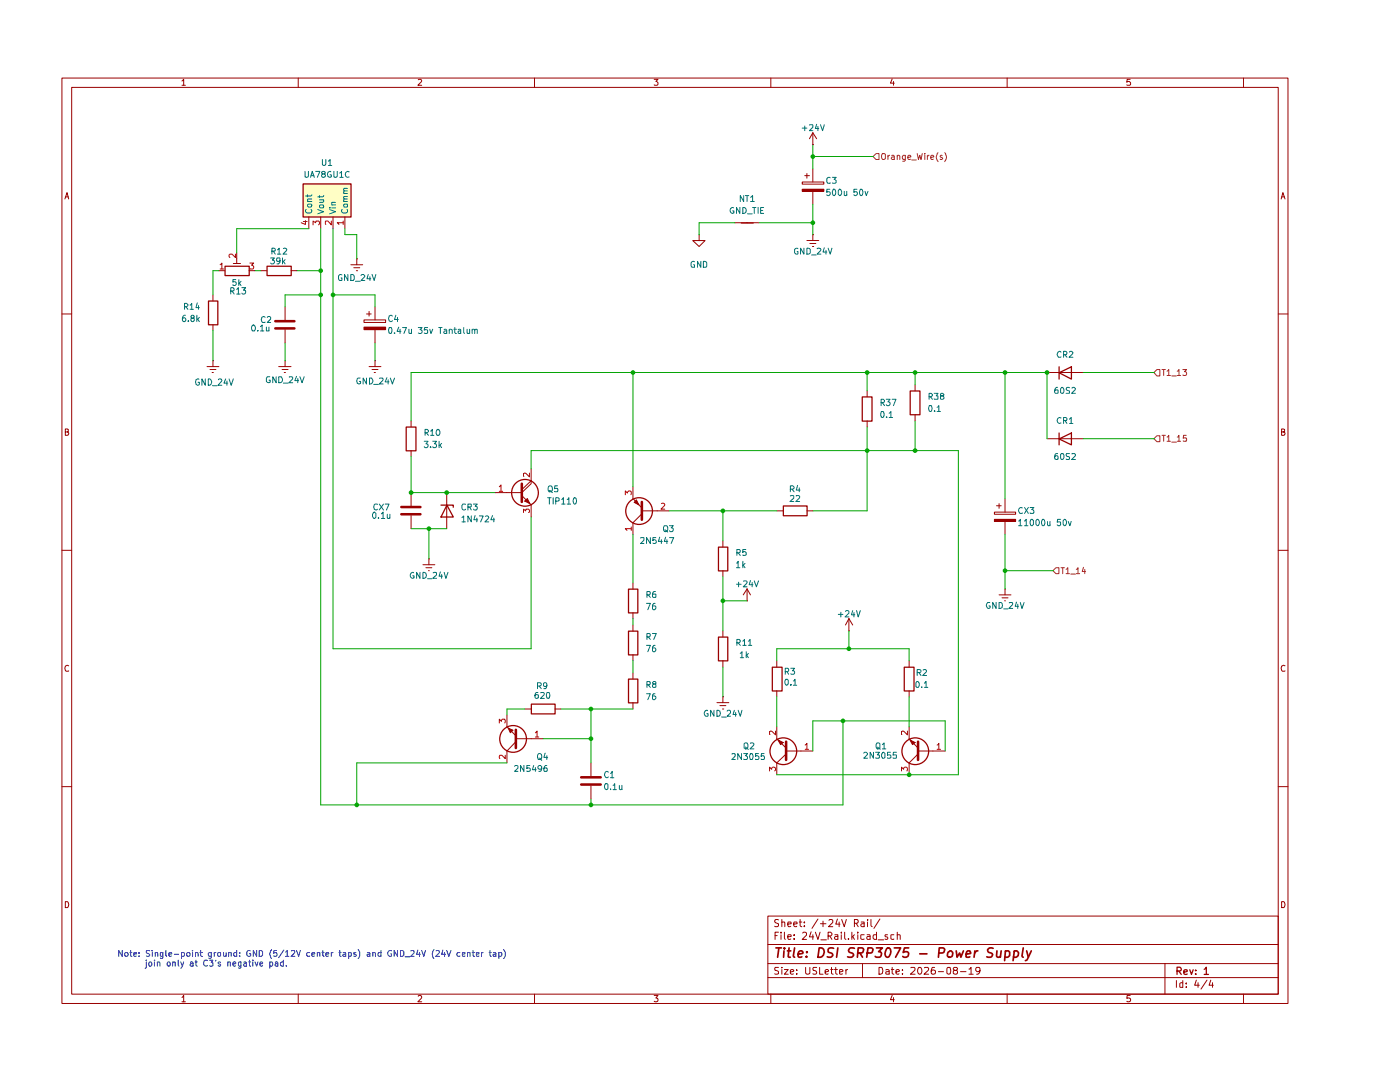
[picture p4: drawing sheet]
<svg xmlns="http://www.w3.org/2000/svg" width="279mm" height="216mm" viewBox="0 0 279 216" stroke-linecap="round" stroke-linejoin="round" font-family="sans-serif">
<g fill="none" stroke="#900" stroke-width=".2">
<path d="M12.4 15.6h244.6v184.6h-244.6zM14.3 17.4h240.8v181h-240.8zM36.3 16.2l.4-.4v1.2M36.3 17h.7M59.5 15.6v1.8M83.5 15.9l.4-.1 .3 .4-.8 .8h.8M106.7 15.6v1.8M130.6 15.8h.7l-.4 .5 .4 .2v.3l-.2 .2-.5-.1M153.8 15.6v1.8M178.1 15.7l-.4 .9h.8M178.3 16.3v.7M201 15.6v1.8"/>
<path d="M225.5 15.8h-.5l-.1 .6 .1-.1h.4l.2 .2v.3l-.1 .2-.6-.1M248.2 15.6v1.8M13 39.7l.4-1.3 .3 1.3M13 39.3h.6M255.7 39.7l.3-1.3 .5 1.3M255.8 39.3h.6M12.4 62.7h1.9M255.1 62.7h1.9M13 86.2l.6-.1v-.4l-.6-.1v1.3l.6-.1 .1-.4-.2-.2M255.8 86.2l.6-.1v-.4l-.6-.1v1.3h.4l.2-.1 .1-.4-.4-.2M12.4 109.8h1.9M255.1 109.8h1.9"/>
<path d="M13.7 132.8h-.2a.67 .67 0 0 0-.5 .5 .67 .67 0 0 0 .2 .6h.5M256.5 132.8h-.3a.67 .67 0 0 0-.5 .5 .67 .67 0 0 0 .2 .6h.6M12.4 157h1.9M255.1 157h1.9M13 179.9h.5l.1 .2 .1 .5-.2 .5h-.5zM255.8 179.9h.4l.2 .2 .1 .5-.3 .5h-.4zM36.3 199l.4-.4v1.3M36.3 199.9h.7M59.5 198.4v1.8M83.5 198.8l.4-.2 .2 .1 .1 .3-.8 .9h.8M106.7 198.4v1.8M130.6 198.6h.7l-.4 .5 .3 .1v.6h-.6"/>
<path d="M153.2 182.8h101.9v15.6h-101.9zM153.2 195.1h101.9M153.2 192.3h101.9M153.2 188.5h101.9M153.8 198.4v1.8M154.7 186.7h.4M155.4 193h-.7l-.1 .3 .1 .3 .7 .3v.4h-.8M155.4 186h-.7v1.4M155.4 183.6h-.7a.57 .57 0 0 0 .1 .5 .57 .57 0 0 0 .6 .2l-.1 .5h-.7M155.9 186v.2M155.9 186.5v.9M156 193v.1"/>
<path d="M156 184.1l.5-.1 .1 .9M156 183.5v1.4M156 193.5v.9M156.5 193.5h.8l-.8 .9h.8M156.5 186v1.2l.2 .2M157.2 186.9h.7l-.1-.4h-.5l-.1 .2 .1 .7h.5M157.2 184.4l.7-.1-.1-.3h-.5l-.1 .1 .1 .7h.5M157.7 194l.7-.2-.2-.3-.5 .1v.6l.3 .2 .3-.1M158.4 184.4l.7-.1-.1-.3h-.5l-.1 .1 .1 .7h.5M158.5 187.3v.1M158.5 186.5v.2M159 194.3v.1"/>
<path d="M159 193.5v.1M159.5 184h.5M159.7 183.5v1.2l.3 .2M160.2 186.2l.2-.2 .5 .1v.5l-.8 .8h.8M160.5 184.7v.2M160.5 184v.1M160.8 193v1.1l.2 .3 .5-.1 .1-.2v-1.1M161.9 185.9l-.4 1h.9M162.2 186.5v.9M162.7 186l.5 1.4 .5-1.4M163 193h-.7v.6l.6 .2 .1 .3-.3 .3-.5-.1M163.2 183.4l-1.2 1.8"/>
<path d="M163.6 193v1.4h.7M163.7 184.3h1.1M163.8 187.5h1.1M164.3 183.8v1.1M164.7 194l.7-.2-.2-.3-.5 .1v.6l.2 .2 .4-.1M165.3 186.8h.5l.2-.3v-.2l-.2-.3h-.5v1.4M165.4 183.6l.2-.1 .5 .1 .1 .5-.8 .8h.8M165.6 186.8l.4 .6M165.8 193.5h.5M165.9 193v1.2l.4 .2M166.5 193.5h.6M166.6 186.5h.6v.9"/>
<path d="M166.8 193v1.2l.3 .2M167.1 183.4l-.3 1h.8M167.2 186.9h-.4l-.3 .2 .3 .3h.4M167.5 184v.9M167.6 194l.6-.2-.1-.3h-.5v.8h.5M167.9 186v.2M167.9 186.5v.9M168 183.5l.5 1.4 .4-1.4M168.6 186v1.2l.2 .2M168.8 193.5v.9M169.2 193.5l-.4 .2M169.3 187.3v.1"/>
<path d="M170 186v1.4M170.2 186.9l.3 .5M170.5 184.2l.7-.1v-.5l-.7-.1v1.4M170.5 186.5l-.5 .5M170.9 184.2l.4 .7M171.2 186v.2M171.2 186.5v.9M171.9 184h.6v.9M172.1 192.3v2.8M172.5 186.5l-.7 .1v.7l.2 .1h.5M172.5 184.3h-.5l-.2 .3 .2 .3 .5-.1M173.1 186.5h.5v.9"/>
<path d="M173.1 183.5v.1M173.1 184v.9M173.6 186.9h-.5l-.1 .2 .1 .3h.5M173.8 183.5v1.2l.3 .2M174.9 186.5h-.5l-.2 .3v.4l.3 .2h.4M174.9 186v1.4M175.3 187.5h1.1M175.4 193h.5l.2 .2v1l-.3 .2h-.4zM175.6 183.4l-1.2 1.8M176.8 193.5h.4l.3 .1v.8M177.1 186.5h-.4l-.1 .2 .2 .2 .3 .1v.4h-.5M177.5 193.8l-.7 .2v.3l.2 .1 .5-.1"/>
<path d="M177.9 193.5h.5M178.1 198.6l-.4 .9h.8M178.1 193v1.2l.3 .2M178.3 199v.9M178.4 186.5l-.6 .1v.7l.3 .1h.3M178.8 194l.7-.2-.2-.3-.5 .1v.6l.3 .2 .3-.1M179.1 186.6l.5-.1 .1 .9M179.1 186v1.4M180.1 194.3v.1M180.1 193.5v.1M181.8 193.1l.7-.1 .1 .4-.1 .2-.8 .8h.9M183.4 193a.69 .69 0 0 1 .6 .5 .69 .69 0 0 1-.3 .8l-.1 .1a.74 .74 0 0 1-.5-.6 .74 .74 0 0 1 .3-.8z"/>
<path d="M184.5 193.1l.7-.1 .1 .4-.1 .2-.8 .8h.9M186.5 193h-.4a1.05 1.05 0 0 0-.1 1.3h.6l.1-.5-.4-.3h-.2l-.3 .3M187.3 193.9h1M189.1 193.1h.6v1.2l-.4 .1-.3-.3zM190.6 193.6l-.4-.2 .1-.3 .6-.1 .2 .4-.3 .2-.5 .1a.43 .43 0 0 0 .1 .6 .43 .43 0 0 0 .6 0 .43 .43 0 0 0 0-.6l-.2-.1M191.7 193.9h1.1M193.4 193.4h.1l.3-.4v1.4M193.4 194.4h.8M195.6 193.6l-.4 .3h-.2l-.3-.3 .2-.6 .6 .1a.93 .93 0 0 1-.3 1.3h-.3M201 198.4v1.8M225.5 198.6h-.5l-.1 .6h.6v.6h-.6M232.5 192.3v6.1"/>
<path d="M234.8 195.7v1.3M236 195.7v1.3h-.5v-.7l.2-.2 .3 .1M236.7 196.9v.1M236.7 196.2v.1M238.8 195.6l-.4 1h.9M239.1 196.1v.9M240.9 195.6l-1.2 1.8M241.6 195.6l-.3 1h.8M242 196.1v.9M248.2 198.4v1.8"/>
</g>
<path d="M234.9 193.8l.8-.1a.45 .45 0 0 0-.2-.7h-.6v1.4M235.2 193.8l.6 .6M236.3 194l.6-.2v-.2l-.1-.1-.5 .2v.6l.2 .1 .4-.1M237.4 193.5l.4 .9 .3-.9M238.6 194.3v.1M238.6 193.6v.1M240.3 193.4l.4-.4v1.4M240.3 194.4h.9" fill="none" stroke="#900" stroke-width=".25"/>
<g fill="none" stroke="#900" stroke-width=".34">
<path d="M154.9 189.1h1.1M155.4 189.1l-.2 1.9M156.5 189.7l-.1 1.3M156.5 189.1v.2M157.1 189.7h.7M157.5 189.1l-.2 1.8 .4 .1M158.6 189.1l-.3 1.7 .3 .2M159.3 190.4l.9-.2 .1-.1-.3-.4-.6 .2-.1 .9 .2 .2 .5-.1M160.9 190.8v.2M161 189.9v.2M163.5 189.1h.4a.99 .99 0 0 1 .5 1.3 .99 .99 0 0 1-1.2 .6zM166.4 189.2a.79 .79 0 0 0-1.1 .3v.4l.7 .3 .2 .5a.79 .79 0 0 1-1.1 .2"/>
<path d="M167.2 189.1l-.2 1.9M170.5 189.2l-.7-.1-.5 .6 .2 .3 .7 .2 .1 .5-.4 .3-.7-.1M171.2 190.2l.9-.1 .3-.6-.1-.2-.3-.2h-.7l-.2 1.9M171.6 190.2l.5 .8M173.1 190.2l.9-.1 .2-.6v-.2l-.3-.2h-.7l-.2 1.9M174.9 189.1h1.2l-.8 .8 .5 .1 .1 .2-.1 .6-.3 .2h-.6l-.2-.2M177 189.2l.5-.1a1.14 1.14 0 0 1-.5 1.9 1.11 1.11 0 0 1 0-1.8zM178.5 189.1h1.2l-1 1.9M181.4 189.1h-.9l-.2 1 .3-.2 .6 .1 .2 .2-.1 .5a.72 .72 0 0 1-1 .2l-.1-.1M183.6 190.3h1.4M187.4 190.2l.9-.1 .2-.6v-.2l-.3-.2h-.8l-.1 1.9M189.2 190l.4-.3h.2l.3 .3 .1 .2-.2 .6-.3 .2-.6-.2v-.1z"/>
<path d="M190.8 189.7l.2 1.3 .5-.8 .3 .8 .5-1.3M192.8 190.4l.9-.2-.2-.5h-.4a1.19 1.19 0 0 0-.3 1.2h.7M194.6 189.7l-.2 1.3M195.2 189.7h-.3l-.3 .5M198.2 189.2a.79 .79 0 0 0-1.1 .3l.2 .5 .6 .2 .2 .3-.4 .5-.8-.1M199 189.7v1.2l.4 .1 .2-.2M199.8 189.7l-.2 1.3M200.7 189.9l.1-.2h.4l.3 .3v.7a.65 .65 0 0 1-.9 .2M200.7 189.7l-.2 2M202.4 189.9l.5-.2 .4 .5-.1 .5a.65 .65 0 0 1-.9 .2M202.4 189.7l-.2 2M204.2 189.1l-.2 1.7 .2 .2"/>
<path d="M204.9 189.7l.3 1.3M205.8 189.7l-.8 1.8-.4 .2"/>
</g>
<path d="M60.4 36.7h9.6v6.6h-9.6z" fill="#fffec5"/>
<path d="M139.5 46.8v1.2h1.2l-1.2 1.2-1.2-1.2h1.2M139.5 46.8h.1M161 48h2.4M161.6 48.6h1.2M162.1 49.2h.3M162.2 46.8h.1M162.2 46.8v1.2M173.1 78v1.2M182.6 76.8v1.2M173.1 84v1.2M182.6 82.7v1.3" fill="none" stroke="#900" stroke-width=".2"/>
<path d="M172.1 79.2h1.9v4.8h-1.9zM181.6 78h2v4.8h-2z" fill="none" stroke="#900" stroke-width=".25"/>
<path d="M174.8 30.6h.6v1.2h-.6l-.6-.6z" fill="#fff"/>
<g fill="none" stroke="#805e00" stroke-width=".2">
<path d="M174.8 30.6h.6v1.2h-.6l-.6-.6zM176.1 30.6h.4l.2 .2v.9l-.5 .1a.86 .86 0 0 1-.1-1.2zM177.2 31v.8M177.5 31l-.3 .2M178 31.1l.3-.1 .2 .2v.6M178.5 31.3h-.4l-.2 .2 .2 .3 .4-.1M179.1 31.2l.1-.2 .4 .2v.6M179.1 31v.8M180.7 31v1l-.2 .2h-.3M180.7 31.1l-.4-.1-.2 .2 .1 .5h.5M181.2 31.4l.6-.1-.2-.3-.4 .2v.5l.2 .1 .3-.1M181.9 31.9h1"/>
<path d="M183 30.6l.3 1.2 .3-.8 .2 .8 .3-1.2M184.6 30.6v.1M184.6 31v.8M185.1 31v.8M185.4 31l-.3 .2M185.8 31.4l.5-.1-.1-.3-.4 .2v.5l.1 .1 .4-.1M187.2 30.5a1.32 1.32 0 0 0 0 1.8M188 31.1l-.2-.1-.2 .2 .5 .5-.1 .1-.4-.1M188.5 30.5a1.32 1.32 0 0 1 0 1.8"/>
</g>
<path d="M160.1 36.3h4.3v.4h-4.3zM160.1 37.8h4.3v.4h-4.3zM160.6 35h.9M161 34.6v1M162.2 28.9h.1M162.2 26.5v2.4M162.2 33.7v2.6M162.2 38.2v2.6M162.2 26.5l-.7 1.2M162.2 26.5l.8 1.2" fill="none" stroke="#900" stroke-width=".2"/>
<path d="M160.1 38h4.3" fill="none" stroke="#900" stroke-width=".42"/>
<path d="M230.9 73.7h.6v1.3h-.6l-.6-.7z" fill="#fff"/>
<path d="M230.9 73.7h.6v1.3h-.6l-.6-.7zM231.9 73.7h.7M232.2 73.7v1.2M232.9 74.1l.4-.4v1.2M232.9 74.9h.7M233.8 75h1M234.9 74.1l.4-.4v1.2M234.9 74.9h.7M236 73.7h.8l-.4 .5h.3l.1 .2-.1 .4h-.7" fill="none" stroke="#805e00" stroke-width=".2"/>
<path d="M230.9 86.9h.6v1.2h-.6l-.6-.6z" fill="#fff"/>
<path d="M230.9 86.9h.6v1.2h-.6l-.6-.6zM231.9 86.9h.7M232.2 86.9v1.2M232.9 87.2l.4-.3v1.2M232.9 88.1h.7M233.8 88.2h1M234.9 87.2h.2l.2-.3v1.2M234.9 88.1h.7M236.7 86.9h-.5l-.1 .6 .6-.1v.7l-.6-.1" fill="none" stroke="#805e00" stroke-width=".2"/>
<path d="M148 44.5h2.3M211.4 74.4l2.4-1.2v2.4zM211.4 73.2v2.4M211.4 87.6l2.4-1.2v2.4zM211.4 86.4v2.4" fill="none" stroke="#900" stroke-width=".25"/>
<path d="M146.6 44.4h4.9M209 74.3h7.2M209 87.5h7.2" fill="none" stroke="#900" stroke-width=".2"/>
<path d="M210.7 113.3h.6v1.2h-.6l-.6-.6z" fill="#fff"/>
<path d="M210.7 113.3h.6v1.2h-.6l-.6-.6zM211.7 113.3h.7M212.1 113.3v1.2M212.8 113.6l.3-.3v1.2M212.8 114.5h.6M213.7 114.6h.9M214.8 113.6l.3-.3v1.2M214.8 114.5h.7M216.2 113.2l-.2 .8h.7M216.5 113.6v.9" fill="none" stroke="#805e00" stroke-width=".2"/>
<g fill="none" stroke="#900" stroke-width=".2">
<path d="M200.6 99.5v2.7M198.5 102.2h4.2v.4h-4.2zM198.5 103.6h4.2v.5h-4.2zM198.9 100.9h.9M199.4 100.5v.9M199.4 118.7h2.4M200 119.3h1.2M200.5 119.9h.2M200.6 117.5h.1M200.6 104.1v2.6M200.6 117.5v1.2M181.4 131.8v1.3"/>
<path d="M181.4 137.8v1.2M181.4 147.4l1.8 1.9M183.2 149.9h3M183.2 150.4l-1.8 1.8"/>
</g>
<path d="M198.5 103.8h4.2" fill="none" stroke="#900" stroke-width=".42"/>
<g fill="none" stroke="#900" stroke-width=".25">
<path d="M180.5 133.1h1.9v4.8h-1.9z"/>
<circle cx="182.7" cy="149.9" r="2.67"/>
</g>
<path d="M183.2 148v3.6" fill="none" stroke="#900" stroke-width=".51"/>
<path d="M181.6 147.7l1 .5-.5 .4z" fill="#900"/>
<g fill="none" stroke="#900" stroke-width=".2">
<path d="M42.5 58.8v1.2M43.7 54h1.2M46.6 52.6h1.4M47.2 50.5v2.1M49.7 54h1.2M52.1 54h1.2M58.1 54h1.2M61.6 43.3v2.3M64 43.3v2.3M66.5 43.3v2.3M68.8 43.3v2.3M70 52.8h2.4"/>
<path d="M70.6 53.4h1.2M71.1 54h.3M71.2 51.6h.1M71.2 51.6v1.2M41.3 73.1h2.4M41.9 73.7h1.2M42.3 74.3h.3M42.5 72h.1M42.5 64.8v1.2M42.5 72v1.1M55.6 73.1h2.5M56.3 73.7h1.2"/>
<path d="M56.7 74.3h.3M56.9 72h.1M56.9 61.2v2.6M56.9 65.8v2.6M56.9 72v1.1M126.3 99.5l1.8 1.8M128.1 101.9h3M128.1 102.5l-1.8 1.8M169.4 125.9h.1M169.4 123.4l-.7 1.3M169.4 123.4l.8 1.3M169.4 123.4v2.5"/>
<path d="M181.4 145v2.4M181.4 152.2v2.4M181.6 147.7l1 .5-.5 .4zM186.2 149.9h2.4"/>
</g>
<g fill="none" stroke="#be0000" stroke-width=".2">
<path d="M43.9 52.8l.4-.3v1.2M43.9 53.7h.7M47 50.7v.7l-.7-.7h-.4l-.2 .2v.3l.2 .2M49.9 52.5h.7l-.4 .4 .4 .3-.1 .4h-.6M60.5 44.2h.8M61 44v.8l-.9-.4M62.5 44.9v-.8l.5 .3 .1-.3h.5l.2 .2v.4l-.2 .2M66.1 44.1v.8l-.7-.8-.5 .1 .1 .6M68.5 44.4h-1.2l.3 .4M68.5 44.1v.7M179.9 153.8v-.7l.4 .4 .1-.3 .2-.1 .4 .1v.6M181.1 145.9v.7l-.8-.7-.4 .1 .1 .6"/>
<path d="M187 148.7l.4-.4v1.2M187 149.5h.7"/>
</g>
<path d="M54.9 65.5h3.9M54.9 64.1h3.9M128.1 100.2v3.5" fill="none" stroke="#900" stroke-width=".51"/>
<g fill="none" stroke="#900" stroke-width=".25">
<path d="M60.5 36.7h9.6v6.6h-9.6zM44.9 53.1h4.8v1.9h-4.8zM53.3 53.1h4.8v1.9h-4.8zM41.6 60.1h1.9v4.7h-1.9z"/>
<circle cx="127.5" cy="102" r="2.67"/>
</g>
<g fill="none" stroke="#007270" stroke-width=".2">
<path d="M61.4 38.9v.4M62.2 39.7h-.7l-.1 .3 .1 .2M62.2 38.9l-.1 .2h-1.1M63.8 39.9h.8M63.8 39v.5M64.5 39.9l.1 .3-.2 .2h-.6M64.6 39l-.2 .3h-1M68.6 38.6h.7M69.3 39.7h-.6v.5M69.3 39.2h-.6l-.1 .3 .1 .2M69.3 38.1h-.6v.5M69.3 37.6h-.6l-.1 .3 .1 .2"/>
<path d="M61.1 41.8l-.1 .4 .3 .3 .8-.1 .1-.2-.1-.4M61.4 40.2h.8M61.5 40.7h.6l.1 .2-.1 .3-.6 .1-.1-.2zM63.4 41.8l1.2 .4-1.2 .5M63.8 41.1l.1-.2h.6l.1 .4-.1 .2h-.6zM65.8 41.8l1.2 .4-1.2 .5M65.8 41.5h.1M66.2 41.5h.8M66.2 40.9h.8M67 40.4h-.8l.1 .5M68.3 41.8l-.1 .4 .3 .3h.6l.2-.2v-.5M68.6 40.2h.7"/>
<path d="M68.7 40.7h.6v.5l-.6 .1z"/>
</g>
<path d="M127 99.8l.5 1-.9-.5z" fill="#900"/>
<path d="M126.3 97.1v2.4M127 99.7l.5 1.1-.9-.6zM126.3 104.3v2.4M131.1 101.9h2.4M155 101.9h1.3M161 101.9h1.2M155 131.8v1.3M155 137.8v1.2M155 147.4l1.9 1.9M156.9 149.9h2.9M156.9 150.4l-1.9 1.8" fill="none" stroke="#900" stroke-width=".2"/>
<path d="M124.8 98.7v-.7l.4 .4 .3-.4h.4v.7M126 105.5h-1.2l.3 .3M126 105.2v.6M132 100.5l.4-.1 .3 .4-.8 .8h.8" fill="none" stroke="#be0000" stroke-width=".2"/>
<g fill="none" stroke="#900" stroke-width=".25">
<path d="M156.3 101h4.8v1.9h-4.8zM154.1 133.1h2v4.8h-2z"/>
<circle cx="156.3" cy="149.9" r="2.67"/>
</g>
<path d="M156.9 148v3.6" fill="none" stroke="#900" stroke-width=".51"/>
<path d="M155.3 147.7l1 .5-.5 .4z" fill="#900"/>
<g fill="none" stroke="#900" stroke-width=".2">
<path d="M126.3 116.3v1.2M144.3 107.9v1.2M144.3 113.9v1.2M149.1 119.9h.1M149.1 117.5l-.8 1.2M149.1 117.5l.7 1.2M149.1 117.5v2.4M126.3 122.3v1.1M126.3 124.7v1.2M126.3 130.6v1.2M126.3 134.3v1.2M144.3 139h.1"/>
<path d="M144.3 125.9v1.2M144.3 131.8v1.3M144.3 139v1.2M101.2 145l1.8 1.8M103 147.4h3M103 148l-1.8 1.9M117.9 152.2v2.7M117.9 156.8v2.6M126.3 140.2v1.3M143.1 140.2h2.4M143.7 140.8h1.2M144.2 141.5h.2"/>
<path d="M155 145v2.4M155 152.2v2.4M155.3 147.7l1 .5-.5 .4zM159.8 149.9h2.4"/>
</g>
<path d="M153.6 153.8v-.7l.4 .4 .1-.3 .2-.1 .4 .1 .1 .5-.2 .1M154.8 145.9v.7l-.9-.7-.3 .1 .1 .6M160.7 148.7l.3-.4v1.2M160.7 149.5h.7" fill="none" stroke="#be0000" stroke-width=".2"/>
<g fill="none" stroke="#900" stroke-width=".25">
<path d="M125.4 117.6h1.9v4.7h-1.9zM143.4 109.2h1.8v4.7h-1.8zM125.4 135.5h1.9v4.7h-1.9zM125.4 125.9h1.9v4.8h-1.9zM143.4 127.1h1.8v4.8h-1.8z"/>
<circle cx="102.4" cy="147.4" r="2.67"/>
</g>
<path d="M103 145.6v3.7M116 155.1h3.9M116 156.5h3.9" fill="none" stroke="#900" stroke-width=".51"/>
<path d="M101.4 145.3l1 .4-.5 .5z" fill="#900"/>
<path d="M104.1 97.7l1.9-1.8v.6l-1.9 1.8h-2.9M104.1 98.9l1.9 1.9M101.2 142.7v2.3M101.2 149.9v2.3M101.4 145.3l1 .4-.5 .5zM106 147.4h2.4" fill="none" stroke="#900" stroke-width=".2"/>
<path d="M99.6 144.3v-.8l.5 .4 .1-.4h.6v.8M100.8 150.7v.7l-.6-.7h-.5v.7M106.8 146.2l.4-.3v1.2M106.8 147.1h.7" fill="none" stroke="#be0000" stroke-width=".2"/>
<path d="M104.1 96.5v3.7" fill="none" stroke="#900" stroke-width=".51"/>
<circle cx="104.8" cy="98.3" r="2.67" fill="none" stroke="#900" stroke-width=".25"/>
<path d="M104.7 100l.5-.5 .5 1z" fill="#900"/>
<g fill="none" stroke="#900" stroke-width=".2">
<path d="M72.6 63.8h4.4v.5h-4.4zM73.1 62.7h1M73.7 73.1h2.3M73.7 62.1v1M74.2 73.7h1.2M74.7 74.3h.2M74.8 72h.1M74.8 72v1.1M82 84v1.2M82 89.9v1.2M89.2 98.3v7.2M98.8 98.3h2.4"/>
<path d="M104.7 100l.5-.5 .5 1zM106 93.6v2.3M84.4 112.7h2.4M85 113.3h1.2M85.5 113.9h.2M85.6 111.5h.1M85.6 111.5v1.2M106 100.8v2.3M104.7 141.5h1.3M110.7 141.5h1.2"/>
</g>
<path d="M99.6 97.1l.4-.3v1.2M99.6 98h.7M105.7 94.4v.8l-.9-.8-.3 .1 .1 .6M104.5 102.3v-.7l.4 .3 .1-.3h.5l.2 .2v.3l-.2 .2" fill="none" stroke="#be0000" stroke-width=".2"/>
<path d="M81.1 85.2h1.9v4.8h-1.9zM88 100.8h2.5v.4M89.2 100.8l1.3 2.4h-2.5zM106 140.5h4.8v1.9h-4.8z" fill="none" stroke="#900" stroke-width=".25"/>
<path d="M72.6 65.3h4.4v.5h-4.4z" fill="#900"/>
<path d="M72.6 65.3h4.4v.5h-4.4zM74.8 61.2v2.6M74.8 65.8v2.6M82 98.3v2.6M82 102.9v2.6" fill="none" stroke="#900" stroke-width=".2"/>
<path d="M80.1 102.6h3.8M80.1 101.2h3.8" fill="none" stroke="#900" stroke-width=".51"/>
<g fill="none" stroke="#00a300" stroke-width=".2">
<path d="M162.2 28.9v4.8M162.2 31.2h12M43.7 54h-1.2v4.8M50.9 54h1.2M59.3 54h4.7M61.6 45.6h-14.4v4.9M64 45.6v115h104.2v-16.8M64 58.8h-7.1v2.4M66.5 45.6v83.9h39.5v-26.4M66.5 58.8h8.3v2.4M68.8 45.6v1.2h2.4v4.8M146.6 44.4h-7.1v2.4"/>
<path d="M151.5 44.4h10.7M162.2 40.8v6M42.5 66v6M56.9 68.4v3.6M74.8 68.4v3.6M126.3 74.3v22.8M173.1 74.3v3.7M182.6 74.3v2.5M200.6 74.3v25.2M216.2 74.3h14.1M82 84v-9.7h127v13.2M82 91.1v7.2h16.8"/>
<path d="M106 93.6v-3.7h85.3v64.7h-36.3M173.1 85.2v16.7h-10.9M182.6 84v5.9M216.2 87.5h14.1M82 105.5h7.2M85.6 105.5v6M126.3 106.7v9.6M133.5 101.9h21.5M144.3 101.9v6M144.3 115.1v10.8M144.3 119.9h4.8M200.6 106.7v10.8"/>
<path d="M200.6 113.9h9.5M126.3 123.4v1.3M126.3 131.8v2.5M144.3 133.1v5.9M155 131.8v-2.3h26.4v2.3M155 139v6M169.4 125.9v3.6M181.4 139v6M101.2 152.2h-30v8.4M104.7 141.5h-3.5v1.2M108.4 147.4h9.5M111.9 141.5h14.4"/>
<path d="M117.9 141.5v10.7M117.9 159.4v1.2M162.2 149.9v-6.1h26.4v6.1"/>
</g>
<g fill="none" stroke="#0b15ce" stroke-width=".2">
<path d="M24.4 189.7v1.1l-.7-1.1v1.1M25 190.1h.4l.2 .1-.1 .6h-.5zM25.9 190.1h.4M26.1 189.7v1.1h.2M26.7 190.4l.6-.1-.1-.2h-.4l-.1 .1v.5l.1 .1h.4M27.8 190.8h.1M27.8 190.1v.1M29.2 191.9v1.1l-.2 .2M29.2 191.6v.1M29.7 192.1l.2-.2 .3 .1v.7h-.5zM29.9 189.7h-.7v.4l.7 .4-.3 .3h-.4M30.4 189.7h.1"/>
<path d="M30.4 190.1v.7M30.8 191.6v.1M30.8 191.9v.9M31 190.2l.4-.1 .1 .7M31 190.1v.7M31.4 192.1l.2-.2 .3 .2v.7M31.4 191.9v.9M32.5 190.8h-.5l.1-.7h.4v1l-.2 .2-.3-.1M33.1 189.7v1l.2 .1M33.4 192l.4-.1 .1 .2v.6h-.5zM33.7 190.4l.6-.1-.1-.2h-.4l-.1 .1v.5l.2 .1h.3M34.5 192.1l.1-.2 .4 .1v.8"/>
<path d="M34.5 191.9v.9M34.8 190.4h.8M35.6 191.6v1l.1 .2M36.1 191.9l.3 .9M36.2 190.8a.36 .36 0 0 0 .6-.2l-.1-.5h-.5v1.2M36.7 191.9l-.3 .9-.3 .4M37.3 190.2l.1-.1h.4l.1 .1-.1 .6h-.5zM38 192l.4-.1 .1 .2v.7M38.4 189.7h.1M38.4 190.1v.7M38.5 192.3h-.4l-.2 .2 .2 .3 .4-.1M38.9 191.9h.5"/>
<path d="M39 190.2l.5-.1v.7M39 190.1v.7M39.1 191.6v1l.3 .2M39.9 190.1h.5M40 189.7v1l.4 .1M41.4 191.7l-.5-.1a.61 .61 0 0 0-.3 .8 .61 .61 0 0 0 .8 .3M41.8 191.6h.7l-.3 .4 .3 .1v.6h-.7M42.2 190.8h-.5l-.1-.6 .1-.1h.5v1l-.2 .2-.3-.1M42.8 190.1v.7M43.1 190.1h-.3v.1M43.1 191.6l-.1 .2M43.5 190.1l.5 .1v.6h-.5z"/>
<path d="M44 192l-.3-.1-.2 .2 .2 .3h.3v.3h-.5M44.6 190.1v.7h.5M45.1 190.1v.7M45.5 192.1l.1-.2 .4 .1v.8M45.5 191.9v.9M45.6 190.2l.5-.1v.7M45.6 190.1v.7M46.5 192.4l.6-.1-.2-.4-.4 .2v.5l.1 .2 .4-.1M47.2 190.1h-.4l-.2 .1 .1 .6h.5M47.2 189.7v1.1M47.8 190.8h.1M47.8 190.1v.1"/>
<path d="M48.1 191.9v1.1l-.2 .2-.3-.1M48.1 192l-.4-.1-.1 .2v.6h.5M48.7 192l.3-.1 .2 .2v.7M49.2 192.3h-.4l-.2 .2 .2 .3 .4-.1M49.6 191.9h.4M49.8 191.6v1.1l.2 .1M50 189.7a.45 .45 0 0 0-.7 .2v.7a.52 .52 0 0 0 .7 .2v-.5h-.2M50.5 191.6v.1M50.5 191.9v.9M50.9 191.9l.3 .9 .3-.9M51.2 189.7v1.1l-.7-1.1v1.1M51.7 189.7h.4l.3 .2v.7l-.3 .2h-.4z"/>
<path d="M51.9 192.4l.5-.1v-.3h-.5v.7h.5M53.8 192h.6v.5a.36 .36 0 0 1-.6 .2M53.8 191.9v1.3M54.2 189.5a1.32 1.32 0 0 0 0 1.8M54.9 192l.4-.1 .2 .2v.7M55.2 189.7h-.5l-.1 .5 .2-.1 .4 .1v.6h-.6M55.5 192.3h-.5l-.1 .2 .1 .3 .5-.1M56.6 192l-.4-.1-.2 .3v.5h.6M56.6 191.6v1.2M56.6 189.6l-1 1.5M57 190l.3-.3v1.1M57 190.8h.7"/>
<path d="M57.1 192.7v.1M58.2 189.7h.4l.2 .3-.7 .8h.7M59.2 189.7l.4 1.1 .3-1.1M61.8 190.1h-.4l-.2 .1 .1 .6h.5M62.2 190.4l.6-.1-.1-.2h-.4l-.1 .1v.5l.2 .1h.3M63.3 190.2l.5-.1v.7M63.3 190.1v.7M64.3 190.1h.4M64.4 189.7v1l.3 .1M65 190.4l.6-.1-.1-.2h-.4l-.1 .1v.5l.2 .1h.3M66.1 190.1v.7M66.5 190.1h-.3l-.1 .1"/>
<path d="M67.6 190.1h.5M67.8 189.7v1.1h.3M68.5 190.1h.4l.1 .7M69 190.3l-.5 .1-.1 .2 .2 .2h.4M69.6 190.8h.5l-.1-.7h-.4v1.2M71 190.1h-.4v.3h.3l.2 .3-.2 .1h-.3M71.5 189.5l.3 .5v.8l-.3 .5M73.3 190.1h.4l.1 .7M73.8 190.3l-.5 .1-.1 .2 .2 .2h.4M74.4 190.2l.4-.1 .1 .7M74.4 190.1v.7M76 190.1h-.5l-.1 .5a.36 .36 0 0 0 .6 .2"/>
<path d="M76 189.7v1.1M78.1 189.7a.55 .55 0 0 0-.7 .5 .55 .55 0 0 0 .7 .6v-.5h-.1M79.3 189.7v1.1l-.6-1.1v1.1M79.9 189.7h.4l.3 .2v.7l-.3 .2h-.4zM80.9 190.9h.9M82 189.7h.6v.5l-.6 .6h.6M83.4 189.6l-.3 .8h.8M83.7 190.1v.7M84.2 189.7l.4 1.1 .3-1.1M86.6 189.5a1.32 1.32 0 0 0 0 1.8M87 189.7h.5l.2 .3-.8 .8h.8M88.4 189.6l-.3 .8h.8"/>
<path d="M88.7 190.1v.7M89.2 189.7l.4 1.1 .4-1.1M91.8 190.1h-.4l-.2 .1 .1 .6h.5M92.3 190.4l.5-.1v-.2h-.5v.7h.5M93.3 190.2l.5-.1v.7M93.3 190.1v.7M94.2 190.1h.5M94.4 189.7v1l.3 .1M95.1 190.4l.5-.1v-.2h-.5v.7h.5M96.1 190.1v.7M96.4 190.1l-.3 .1M97.6 190.1h.4"/>
<path d="M97.8 189.7v1l.2 .1M98.5 190.1h.4l.1 .7M99 190.3l-.5 .1-.1 .2 .1 .2h.5M99.6 190.8h.5l.1-.6-.2-.1h-.4v1.2M100.5 189.5l.3 .5v.8l-.3 .5"/>
</g>
<g fill="#00a300">
<circle cx="71.2" cy="160.6" r=".47"/>
<circle cx="89.2" cy="98.3" r=".47"/>
<circle cx="117.9" cy="141.5" r=".47"/>
<circle cx="117.9" cy="147.4" r=".47"/>
<circle cx="117.9" cy="160.6" r=".47"/>
<circle cx="85.6" cy="105.5" r=".47"/>
<circle cx="200.6" cy="74.3" r=".47"/>
<circle cx="173.1" cy="89.9" r=".47"/>
<circle cx="182.6" cy="74.3" r=".47"/>
<circle cx="173.1" cy="74.3" r=".47"/>
<circle cx="209" cy="74.3" r=".47"/>
<circle cx="162.2" cy="31.2" r=".47"/>
<circle cx="162.2" cy="44.4" r=".47"/>
<circle cx="200.6" cy="113.9" r=".47"/>
<circle cx="168.2" cy="143.8" r=".47"/>
<circle cx="182.6" cy="89.9" r=".47"/>
<circle cx="169.4" cy="129.5" r=".47"/>
<circle cx="181.4" cy="154.6" r=".47"/>
<circle cx="64" cy="54" r=".47"/>
<circle cx="144.3" cy="101.9" r=".47"/>
<circle cx="144.3" cy="119.9" r=".47"/>
<circle cx="126.3" cy="74.3" r=".47"/>
<circle cx="66.5" cy="58.8" r=".47"/>
<circle cx="64" cy="58.8" r=".47"/>
<circle cx="82" cy="98.3" r=".47"/>
</g>
<g fill="none" stroke="#007270" stroke-width=".2">
<path d="M60.9 34.2v1.1l.1 .1 .5-.1v-.2v-.9M62 35.4l.3-1.2 .4 1.2M62.1 35h.6M63 34.2h.8l-.5 1.2M64.3 31.8v1l.3 .2 .3-.1 .1-.1v-1M64.4 34.7l-.2-.2 .2-.3 .5 .1v.3a.51 .51 0 0 0-.6 .7h.6v-.3l-.2-.3M65.5 32.2l.4-.4v1.2M65.5 33h.7M66 34.3l-.2-.1a.61 .61 0 0 0-.4 .6 .61 .61 0 0 0 .5 .6l.2-.1v-.4h-.2M66.6 34.2v1.1l.2 .1 .4-.1 .1-.2v-.9M67.8 34.5l.4-.3v1.2M67.8 35.4h.7"/>
<path d="M69.7 34.3a.55 .55 0 0 0-.8 .5 .55 .55 0 0 0 .8 .5M148.4 39v1.2l-.7-1.2v1.2M148.8 39h.6M149.1 39v1.2M149.8 39.4l.4-.4v1.2M160.1 25.6h.9M160.6 25.1v1M161.5 25h.7v.4l-.7 .7h.7M163 24.8l-.3 .9h.7M163.2 25.2v.9M163.7 24.9l.5 1.2 .3-1.2M165.6 37.8h-.6v.6l.5-.1 .2 .1v.4l-.3 .2-.4-.1"/>
<path d="M165.7 35.5a.45 .45 0 0 0-.7 .1v.7l.2 .3 .5-.1M166.1 35.4h.8l-.4 .4 .4 .3v.3l-.2 .2-.6-.1M166.4 37.8a.68 .68 0 0 1 .4 .6 .68 .68 0 0 1-.4 .6l-.3-.5 .1-.6zM167.6 37.8a.68 .68 0 0 1 .4 .6 .68 .68 0 0 1-.4 .6l-.3-.2v-.8zM168.5 38.2v.7l.3 .1 .2-.1M169 38.2v.8M171 37.8h-.6v.6l.5-.1 .2 .1v.4l-.2 .2-.5-.1M171.8 37.8a.68 .68 0 0 1 .4 .6 .68 .68 0 0 1-.4 .6l-.3-.5 .1-.6zM172.6 38.2l.3 .8 .3-.8M46.1 58.1l.5-.1v-.5l-.5-.1v1.3M46.3 58.1l.4 .6M47.1 55.8h-.6v.5h.6l.1 .4-.3 .3-.4-.2"/>
<path d="M47.2 57.7l.4-.3v1.3M47.2 58.7h.7M47.7 55.8v1.2M47.7 56.5l.4 .5M48.1 56.1l-.4 .5M48.3 57.4h.7l-.4 .5h.3l.1 .2-.1 .5-.5 .1-.1-.2M54 51.5h.8l-.4 .4 .3 .1 .1 .4-.3 .3h-.3l-.2-.2M54.3 50.1h.6v-.5l-.6-.1v1.2M54.5 50.1l.4 .6M55.4 49.9l.3-.4v1.2M55.4 50.7h.6M55.9 52l-.1 .2h-.5v-.7l.6 .1v.7l-.2 .3-.4 .1"/>
<path d="M56.4 51.5v1.2M56.6 49.6l.4-.1 .2 .4-.7 .8h.7M56.6 52.2l.3 .5M56.9 51.8l-.5 .5M68.2 54.9l-.3-.1-.3 .3v.6l.1 .3h.5v-.5h-.1M69.4 54.8v1.2l-.7-1.2v1.2M70 54.8l.5 .1 .2 .2v.6l-.2 .3h-.5zM70.9 56.1h1M72 54.9l.2-.1h.4l.2 .2-.8 1h.8M73.5 54.8l-.3 .8h.8M73.8 55.2v.8M74.2 54.8l.5 1.2 .3-1.2"/>
<path d="M138.6 52.2h-.3l-.4 .3v.6l.2 .2h.5v-.5h-.2M139.9 52.2v1.1l-.7-1.1v1.1M140.4 52.2h.3l.4 .3v.6l-.2 .2h-.5zM146.4 41.5a.54 .54 0 0 0-.7 .6 .54 .54 0 0 0 .8 .4v-.4h-.3M147.7 41.4v1.2l-.7-1.2v1.2M148.2 41.4l.6 .2 .1 .3-.1 .5-.3 .2h-.3zM149.2 42.7h.9M149.8 40.2h.7M150.2 41.4h.7M150.5 41.4v1.2M151.3 41.4v1.2M151.8 42h.4"/>
<path d="M152.4 41.4h-.6v1.2h.6M159.3 49.6a.45 .45 0 0 0-.7 .2v.7a.45 .45 0 0 0 .7 .1v-.4h-.2M160.4 49.5v1.2l-.6-1.2v1.2M161 49.5h.4l.3 .3v.7l-.3 .2h-.4zM162 50.9h.9M163.1 49.6l.5-.1 .2 .3-.7 .9h.7M164.5 49.4l-.2 .9h.7M164.8 50v.7M165.3 49.5l.4 1.2 .3-1.2M36.8 61.2h.5l.2-.2-.2-.5h-.5v1.2M37 62.9a.72 .72 0 0 0-.6 .5 .72 .72 0 0 0 .3 .8l.3-.1 .1-.4a.35 .35 0 0 0-.4-.3 .35 .35 0 0 0-.3 .3M37.1 61.2l.4 .5"/>
<path d="M37.6 64v.2M37.9 60.9l.4-.4v1.2M37.9 61.7h.7M38.4 63.5l-.2-.1a.31 .31 0 0 1 .1-.4 .31 .31 0 0 1 .4 .1v.3l-.5 .1-.1 .2 .1 .4 .2 .1 .3-.1 .1-.2-.1-.4h-.2M39.3 62.9v1.3M39.4 60.4l-.3 1h.7M39.5 63.7l.3 .5M39.6 61v.7M39.7 75.7l-.1-.1a.64 .64 0 0 0-.6 .6 .64 .64 0 0 0 .5 .7l.3-.2v-.4h-.3M39.8 63.3l-.5 .5M41 75.6v1.3l-.7-1.3v1.3M41.6 75.6a.64 .64 0 0 1 .6 .6 .64 .64 0 0 1-.6 .7z"/>
<path d="M42.4 77h.9M43.6 75.8l.4-.2 .3 .3-.8 1h.8M45 75.6l-.3 .9h.8M45.3 76v.9M45.7 75.6l.4 1.3 .5-1.3M50.4 64.9h.2a.84 .84 0 0 1 .2 1.1h-.4a.78 .78 0 0 1 0-1.1zM51.5 66h.1M52 65.2l.3-.3v1.1M52 66h.7M52.9 63.3l-.2-.1a.67 .67 0 0 0-.5 .5 .67 .67 0 0 0 .2 .6h.5M53.2 65.3v.7h.5M53.3 63.3l.2-.1h.3l.2 .1v.4l-.7 .6h.7"/>
<path d="M53.7 65.3v.7M53.8 75.2h-.5l-.1 .2v.7a.55 .55 0 0 0 .7 .2v-.4h-.2M55.1 75.2v1.2l-.7-1.2v1.2M55.6 75.2h.5a.66 .66 0 0 1 .2 .8 .66 .66 0 0 1-.7 .4zM56.6 76.5h.9M57.7 75.3l.5-.1 .2 .3-.7 .9h.7M59.2 75.1l-.4 .8h.8M59.4 75.5v.9M59.9 75.2l.4 1.2 .4-1.2M71.9 75.4h-.4a.67 .67 0 0 0-.3 .7 .67 .67 0 0 0 .5 .5l.3-.1v-.4h-.3M73.1 75.4v1.2l-.6-1.2v1.2M73.7 75.4h.5a.66 .66 0 0 1 .2 .8 .66 .66 0 0 1-.7 .4z"/>
<path d="M74.6 76.7h.9M75.8 75.5l.6-.1 .1 .4-.8 .8h.8M77.2 75.4l-.3 .8h.7M77.5 75.8v.8M77.6 65.4h.5a.91 .91 0 0 1-.1 1.1h-.4zM77.9 75.4l.4 1.2 .4-1.2M78.3 63.1l-.2-.2a.65 .65 0 0 0-.6 .6 .65 .65 0 0 0 .6 .7l.2-.2M78.7 66.5h.1M79 62.9l-.3 .9h.8M79.3 63.3v.9M79.6 65.3l-.4 .8h.8M79.8 65.7v.8"/>
<path d="M80.3 65.4h.8l-.5 1.1M81.6 65.7v.8h.5M82.1 65.7v.8M83.5 65.4h.7l-.4 .4 .4 .1v.6h-.7M85.3 65.4h-.6v.5h.6v.6h-.6M85.8 65.7l.2 .8 .4-.8M87.5 65.4h.7M87.9 65.4v1.1M88.6 65.8l.4-.1 .2 .2v.6M89.2 66h-.5l-.1 .3 .1 .2h.5M89.7 65.9l.1-.2 .5 .2v.6M89.7 65.7v.8"/>
<path d="M90.6 65.7h.5M90.8 65.4v1l.3 .1M91.4 65.8h.5v.7M91.9 66l-.5 .1v.4h.5M92.5 65.4v1l.2 .1M93.2 65.7v.8h.5M93.7 65.7v.8M94.2 65.9l.2-.2 .3 .1v.7M94.2 65.7v.8M94.7 65.9l.2-.2 .3 .1v.7M176.9 79.7h.7l-.4 .5 .3 .1 .1 .1-.1 .5h-.5l-.1-.1M178.1 79.7h.7l-.5 1.2"/>
<path d="M185.4 79.2h.4l.3-.3-.3-.4h-.4v1.2M185.7 79.2l.4 .5M186.4 78.5h.8l-.3 .5 .3 .1v.5h-.8M187.9 79l-.2-.1v-.2l.4-.2 .3 .3-.7 .4 .1 .5h.4l.2-.2v-.3l-.3-.2M211.1 77.3l-.5 .2-.1 .8 .1 .2 .6-.1-.1-.6h-.5l-.1 .2M211.7 70.3l-.2-.2a.67 .67 0 0 0-.5 .5 .67 .67 0 0 0 .2 .7l.5-.1M211.9 77.3a.71 .71 0 0 1 .3 1.2h-.4l-.1-.2v-.7zM212.3 70.8l.5-.1v-.5l-.5-.1v1.2M212.5 70.8l.4 .5M213.4 77.4l-.4-.1-.2 .3v.2l.6 .3v.3l-.6 .1M213.4 70.3l.5-.2 .2 .3-.7 .9h.7M213.9 77.5l.5-.2 .2 .3-.7 .9h.7"/>
<path d="M84.7 88.1h.7l-.4 .5h.3v.6l-.5 .1-.1-.1M84.8 86.4h.5l.2-.5-.2-.2h-.5v1.2M85.1 86.4l.4 .5M85.9 89.2v.1M85.9 86l.4-.3v1.2M85.9 86.9h.7M86.4 88.1h.7l-.4 .5h.3l.1 .2-.1 .4-.5 .1-.1-.1M87.2 85.8a.56 .56 0 0 1 .6 .3 .56 .56 0 0 1-.2 .7l-.4 .1-.1-.2-.1-.5zM87.6 88.1v1.2M87.8 88.8l.3 .5M88.1 88.5l-.5 .5M109.3 99.3h.7"/>
<path d="M109.5 97.1l.2-.2 .4 .1a.87 .87 0 0 1 0 1.1h-.5l-.2-.3zM109.6 97.9l.6 .4M109.6 99.3v1.3M110.4 99.3v1.3M110.9 100l.7-.1v-.4l-.2-.2h-.5v1.3M111.2 96.9h-.5v.6l.5-.1v.7l-.5-.1M112.1 99.6l.3-.3v1.3M113.2 99.6h.2l.1-.3v1.3M114.5 99.5l.1-.2a.68 .68 0 0 1 .5 .6 .68 .68 0 0 1-.5 .7l-.2-.5zM157.7 99l.6-.1 .1 .5-.8 .7h.8M157.7 97.6h.5l.3-.4-.3-.3h-.5v1.2M158.1 97.6l.4 .5"/>
<path d="M158.9 99l.5-.1 .2 .3-.8 .9h.8M159.2 96.9l-.3 .9h.8M159.5 97.4v.7M175.8 82.2l.5-.1a.86 .86 0 0 1-.1 1.2l-.4-.1zM175.8 80.3h.6l.1-.4-.2-.2h-.5v1.2M176.1 80.3l.4 .6M177 83.2v.1M177.5 82.5l.3-.4v1.2M177.5 83.3h.6M185.4 81l.1-.1a.59 .59 0 0 1 .6 .4 .59 .59 0 0 1-.2 .7l-.1 .1-.4-.1zM186.5 82v.1M187 81.3l.4-.4v1.2"/>
<path d="M187 82.1h.7M211.1 90.5l-.5 .1-.1 .8 .2 .3 .5-.1v-.5l-.2-.2h-.3l-.2 .3M211.7 90.7l.1-.2 .4 .1a.66 .66 0 0 1-.3 1.1l-.2-.3zM211.7 83.4a.55 .55 0 0 0-.7 .5 .55 .55 0 0 0 .7 .5M212.3 83.9h.5v-.5l-.5-.1v1.2M212.5 83.9l.4 .6M213.4 90.5h-.6v.2v.3l.6 .3v.3h-.6M213.4 83.6l.4-.3v1.2M213.4 84.5h.7M213.9 90.6l.6-.1 .1 .3-.7 .9h.7M74.5 102.3l.3-.1 .2 .2v.8l-.2 .3a.71 .71 0 0 1-.3-1.2zM75.4 100.7l-.6-.1a.67 .67 0 0 0-.2 .7 .67 .67 0 0 0 .5 .5l.3-.2"/>
<path d="M75.5 103.3v.2M75.7 100.6l.8 1.2M76.1 102.5l.4-.3v1.3M76.1 103.5h.7M76.5 100.6l-.8 1.2M76.9 100.6h.7l-.5 1.2M77.3 102.6v.8l.3 .1 .2-.2M77.8 102.6v.9M82.5 114.3a.54 .54 0 0 0-.6 .6 .54 .54 0 0 0 .7 .4v-.4h-.2M83.8 114.2v1.2l-.7-1.2v1.2M84.4 114.2l.6 .2 .1 .3-.1 .5-.3 .2h-.3zM85.3 115.5h.9"/>
<path d="M86.4 114.3h.7v.4l-.7 .7h.7M87.9 114.1l-.3 .9h.7M88.1 114.6v.8M88.6 114.2l.4 1.2 .4-1.2M92.2 103.3l.3-.3v1.1M92.2 104.1h.7M92.9 100.7l-.5-.1-.2 .2 .1 .8 .2 .2 .4-.2M93.4 101.2l.7-.1v-.4l-.7-.1v1.2M93.7 101.2l.4 .6M94.1 103v1.1l-.7-1.1v1.1M94.5 100.6h.7l-.4 .4 .4 .1v.6l-.5 .1-.2-.2M94.8 102.9l-.2 .8h.7"/>
<path d="M95.2 103.4v.7M95.7 103h.7l-.5 1.1M96.9 103h.4l.2 .3-.7 .8h.7M98.3 102.9l-.3 .8h.7M98.5 103.4v.7M112.1 100.6h.7M113.2 100.6h.7M127.8 107.4h.7v.4l-.7 .7h.7M129.1 118.7l.6-.1v-.5l-.6-.1v1.2M129.4 118.7l.4 .5M129.8 107.3v1.2l-.8-1.2v1.2M130.8 118l-.4 .1a.94 .94 0 0 0 0 1.1l.5-.1v-.5l-.5-.1-.2 .2"/>
<path d="M130.9 107.3h-.6v.6l.4-.2 .3 .2-.1 .5h-.6M131.7 107.2l-.3 .8h.8M132 107.7v.8M132.6 104.9h.5a.77 .77 0 0 1-.2 1.2l-.3-.1a.87 .87 0 0 1 0-1.1zM132.7 105.7l.6 .5M132.8 107.2l-.2 .8h.7M133.1 107.7v.8M133.6 107.3h.8l-.5 1.2M133.6 104.9h.8l-.5 .4 .4 .1 .1 .2-.1 .4-.5 .1-.2-.2M147 112.3h.1l.2-.3v1.3M147 113.3h.7M147 116.6h.9"/>
<path d="M147.1 110.3l.6-.1v-.5l-.6-.1v1.2M147.3 110.3l.4 .5M147.4 116.2v.9M148.2 112v1.3M148.3 112.8l.4 .5M148.4 116l.5-.1 .2 .3-.8 .9h.8M148.7 112.4l-.5 .5M148.8 109.6h-.6v.6l.5-.1 .2 .2v.4l-.1 .1-.6-.1M149.8 115.8l-.3 .9h.8M150.1 116.2v.9M150.5 115.9l.5 1.2 .4-1.2M203.3 104h.2l.1-.4v1.3"/>
<path d="M203.3 104.9h.7M204 101.3a.61 .61 0 0 0-.7 .4 .61 .61 0 0 0 .2 .7h.5M204.5 104l.3-.4v1.3M204.5 104.9h.6M204.5 101.3l.7 1.1M205.2 101.3l-.7 1.1M205.6 101.3h.7l-.4 .4 .3 .1 .1 .1-.1 .5h-.6M205.7 103.8l.3-.2 .2 .3v.7l-.2 .3a.72 .72 0 0 1-.3-1.1zM207 103.6a.68 .68 0 0 1 .4 .7 .68 .68 0 0 1-.4 .6l-.2-.3v-.7zM208.1 103.6a.68 .68 0 0 1 .4 .7 .68 .68 0 0 1-.4 .6l-.2-.5v-.6zM209 104.1l.1 .7 .3 .1 .1-.2M209.5 104.1v.8"/>
<path d="M211.7 103.6h-.6l-.1 .6 .6-.1 .1 .6-.2 .2h-.3l-.2-.2M212.4 103.6a.68 .68 0 0 1 .5 .7 .68 .68 0 0 1-.5 .6l-.2-.3v-.7zM213.2 104.1l.3 .8 .3-.8M107.3 136.9h.5l.2-.3-.1-.3-.6-.1v1.2M107.4 138.2l-.5 .1-.1 .8a.42 .42 0 0 0 .6 .2v-.6a.36 .36 0 0 0-.6 .2M107.6 136.9l.4 .5M107.9 138.3l.6-.1 .1 .3-.7 .9h.7M109.1 138.3l.5-.1a.86 .86 0 0 1-.1 1.2l-.4-.1zM109.1 136.7a.35 .35 0 0 1-.3 .3 .35 .35 0 0 1-.3-.3v-.2a.35 .35 0 0 1 .3-.3 .35 .35 0 0 1 .3 .3l-.1 .8-.5 .1M129 138.4h.8l-.5 1.2M129 120.4h.8l-.5 1.3M129 128.8h.8l-.5 1.2"/>
<path d="M129.1 136.6h.6v-.5l-.6-.1v1.2M129.1 127.1l.6-.1v-.5l-.6-.1v1.2M129.4 136.6l.4 .6M129.4 127.1l.4 .5M130.2 126.4h.8l-.5 1.2M130.5 136.5l-.3-.3 .3-.2h.2l.2 .4-.4 .1-.3 .2 .2 .5 .5-.1v-.5l-.2-.1M130.7 138.4h-.3l-.2 .3v.7l.4 .2 .3-.2-.1-.5h-.2h-.4v.2M130.7 120.4l-.3 .1-.2 .2v.8l.4 .2 .3-.3v-.3l-.2-.2h-.4l-.1 .2M130.7 128.8l-.3 .1-.2 .2v.8l.4 .1 .3-.2-.2-.5h-.4l-.1 .2M147.1 128.3l.6-.1v-.5l-.6-.1v1.2M147.3 128.3l.4 .5M147.7 130.4l.4-.4v1.2"/>
<path d="M147.7 131.2h.7M148.2 127.9l.4-.3v1.2M148.2 128.8h.7M148.9 130v1.2M149 130.7l.3 .5M149.3 127.9l.4-.3v1.2M149.3 130.4l-.4 .5M149.3 128.8h.7M156.7 134h.5l.2-.1v-.4l-.2-.2h-.5v1.2M156.8 135.5h.3l.2 .2v.8l-.2 .2a.71 .71 0 0 1-.3-1.2zM157.1 134l.3 .5M157.8 136.6v.1"/>
<path d="M157.8 133.3h.8l-.4 .6 .4 .1v.4l-.2 .1-.6-.1M158.3 135.9l.4-.4v1.2M158.3 136.7h.7M167.3 122.6h.9M167.8 122.2v.9M168.7 122l.2-.2h.3l.2 .2v.3l-.7 .8h.7M170.2 121.8l-.3 .9h.7M170.4 122.3v.8M170.9 121.8l.4 1.3 .4-1.3M183 136a.71 .71 0 0 1 .3 1.2h-.3l-.2-.2v-.8zM183 134.2h.6l.2-.2-.1-.3-.7-.1v1.2M183.4 134.2l.4 .6"/>
<path d="M184 137.1v.1M184.2 133.7l.5-.1 .2 .3-.8 .9h.8M184.5 136.3l.3-.3v1.2M184.5 137.2h.7M197.5 120.2h-.4a.67 .67 0 0 0-.3 .7 .67 .67 0 0 0 .6 .5l.2-.2v-.3h-.2M198.8 120.2v1.2l-.7-1.2v1.2M199.4 120.2h.4a.66 .66 0 0 1 .2 .8 .66 .66 0 0 1-.6 .4zM200.3 121.5h.9M201.4 120.3l.6-.1 .1 .4-.8 .8h.8M202.9 120.1l-.3 .9h.7M203.1 120.6v.8M203.6 120.2l.4 1.2 .4-1.2"/>
<path d="M102.7 152.9l.2-.2h.3l.2 .2v.3l-.7 .7h.7M104.6 152.7v1.2l-.7-1.2v1.2M105.7 152.7h-.5v.6l.5-.1 .1 .2v.4l-.1 .1-.5-.1M106.5 152.7l-.2 .9h.7M106.8 153.2v.7M107.4 150.5l.1-.1a.46 .46 0 0 1 .6 .4l-.2 .8h-.5l-.1-.5zM107.5 151.3h.3l.3 .4M108.1 153.2l-.2 .3-.5-.1v-.4l.2-.3h.3a.81 .81 0 0 1 0 1.2h-.4M108.8 150.3l-.3 .8h.8M109.1 152.7h-.2a.93 .93 0 0 0-.3 1.2h.5l.1-.5-.1-.2h-.5l-.1 .2M109.1 150.8v.8M120.8 156.4h.4l.1 .1v.8l-.3 .3a.84 .84 0 0 1-.2-1.2z"/>
<path d="M121.4 154.1l-.2-.2a.65 .65 0 0 0-.6 .7 .65 .65 0 0 0 .6 .6l.2-.2M121.8 157.5v.1M121.8 154.3l.4-.4v1.3M121.8 155.2h.7M122.3 156.7l.4-.3v1.2M122.3 157.6h.7M123.6 156.7v.8h.5M124.1 156.7v.9M141.2 141.8l-.1-.1a.66 .66 0 0 0-.5 .5 .66 .66 0 0 0 .2 .7l.5-.1v-.4h-.2M142.5 141.7v1.2l-.7-1.2v1.2M143.1 141.7a.66 .66 0 0 1 .6 .5 .66 .66 0 0 1-.2 .7h-.4zM144 143.1h.9"/>
<path d="M145.1 141.9l.2-.2h.3l.2 .2v.3l-.7 .7h.7M146 150.4h.7v.5l-.7 .7h.7M146.6 141.7l-.3 .9h.7M146.8 142.2v.7M147.3 141.7l.4 1.2 .4-1.2M148 150.4v1.2l-.8-1.2v1.2M148.4 150.4h.8l-.4 .4 .4 .2-.1 .5h-.7M148.5 148.4l.2-.2h.4a.86 .86 0 0 1-.1 1.2l-.5-.1zM148.7 149.1l.6 .4M149.7 150.4h.3a.86 .86 0 0 1 .1 1.2l-.4-.1zM149.8 148.3l.5-.1 .1 .4-.7 .8h.7M151.4 150.4h-.6v.6l.4-.2 .3 .2-.2 .6-.5-.1"/>
<path d="M152.5 150.4h-.5l-.1 .6 .2-.2 .4 .1v.7l-.6-.1M172.4 150.3l.1-.2h.4l.2 .3-.7 .9h.7M174.3 150.1v1.2l-.7-1.2v1.2M174.7 150.1h.8l-.4 .5h.3l.1 .2-.1 .5-.7-.1M175 148.2h.4l.2 .2v.9l-.5 .1a.86 .86 0 0 1-.1-1.2zM175.1 149.1l.6 .4M176.1 150.2l.3-.1 .2 .3v.7l-.2 .2h-.3l-.2-.4zM176.1 148.6l.3-.4v1.2M176.1 149.4h.7M177.7 150.1h-.6v.6l.5-.1 .2 .2v.3l-.2 .2-.5-.1M178.9 150.1h-.6l-.1 .6 .6-.1 .1 .6h-.7"/>
</g>
</svg>
